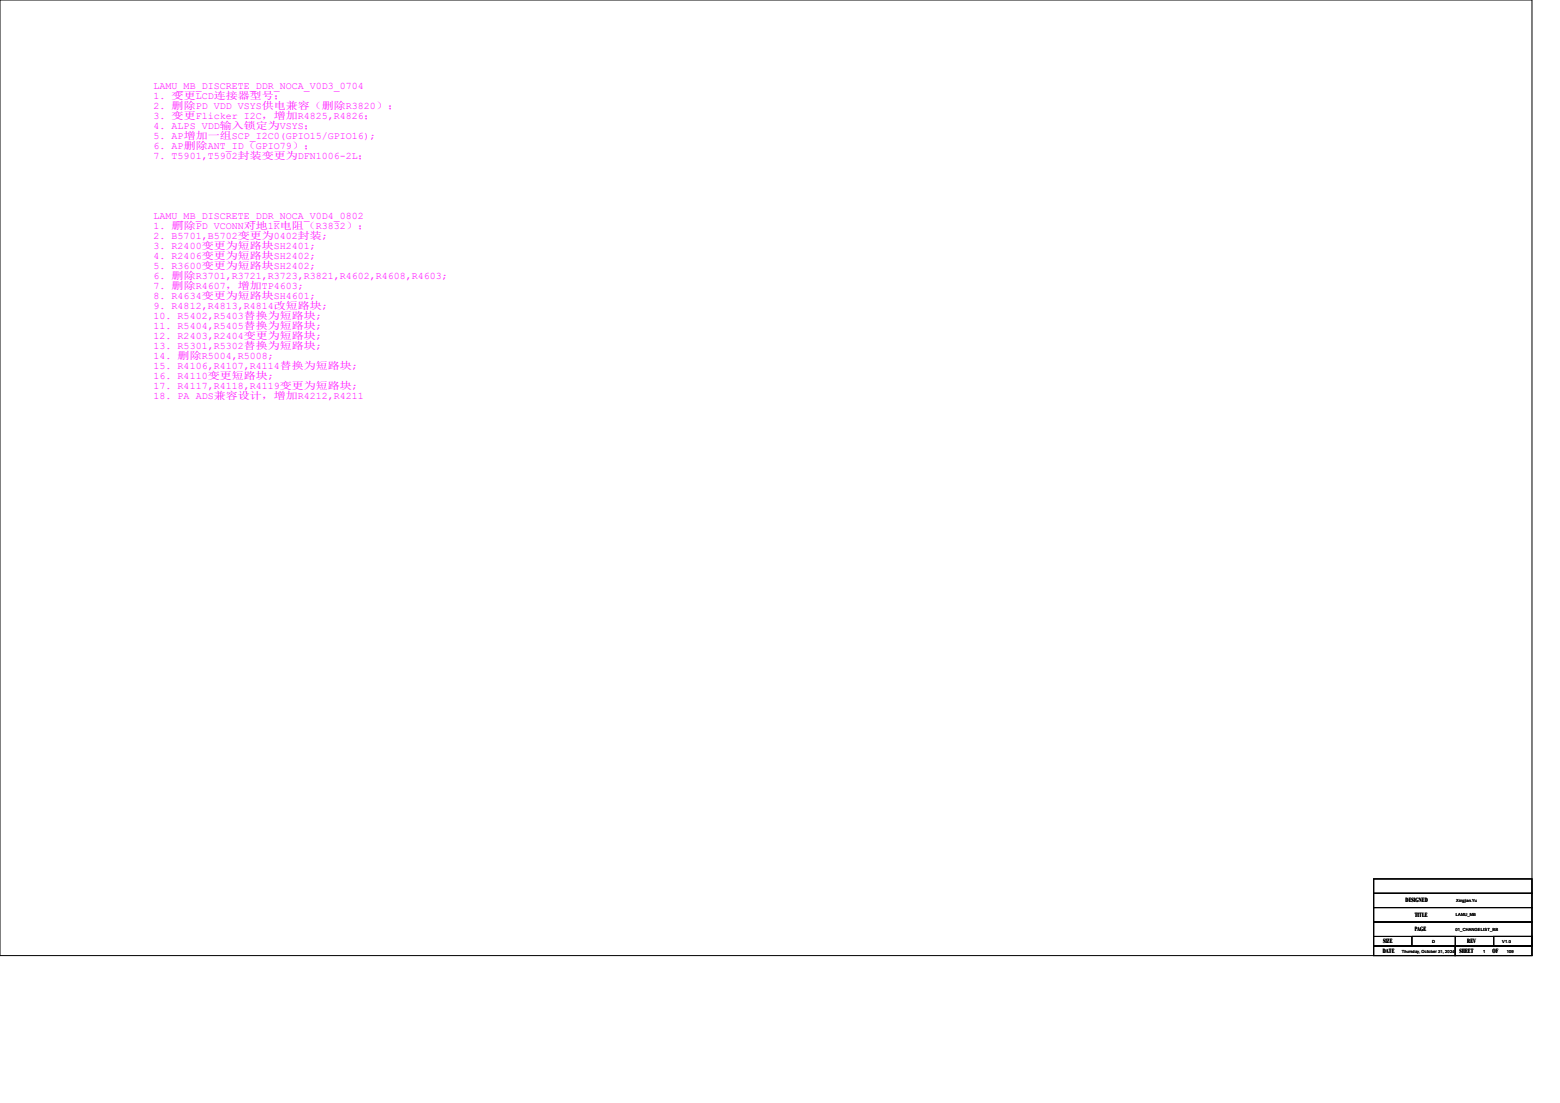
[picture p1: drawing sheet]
<svg xmlns="http://www.w3.org/2000/svg" width="297mm" height="210mm" viewBox="0 0 297 210" stroke-linecap="round" stroke-linejoin="round" font-family="sans-serif">
<defs><g id="words">
<g font-size="1.9" fill="#f0f">
<text x="29.3" y="17">LAMU_MB_DISCRETE_DDR_NOCA_V0D3_0704</text>
<text x="29.3" y="18.9">1. 变更LCD连接器型号；</text>
<text x="29.3" y="20.8">2. 删除PD VDD VSYS供电兼容（删除R3820）；</text>
<text x="29.3" y="22.7">3. 变更Flicker I2C，增加R4825,R4826；</text>
<text x="29.3" y="24.6">4. ALPS VDD输入锁定为VSYS；</text>
<text x="29.3" y="26.5">5. AP增加一组SCP_I2C0(GPIO15/GPIO16);</text>
<text x="29.3" y="28.4">6. AP删除ANT_ID（GPIO79）；</text>
<text x="29.3" y="30.4">7. T5901,T5902封装变更为DFN1006-2L；</text>
<text x="29.3" y="41.7">LAMU_MB_DISCRETE_DDR_NOCA_V0D4_0802</text>
<text x="29.3" y="43.6">1. 删除PD VCONN对地1K电阻（R3832）；</text>
<text x="29.3" y="45.5">2. B5701,B5702变更为0402封装;</text>
<text x="29.3" y="47.4">3. R2400变更为短路块SH2401;</text>
<text x="29.3" y="49.3">4. R2406变更为短路块SH2402;</text>
<text x="29.3" y="51.2">5. R3600变更为短路块SH2402;</text>
<text x="29.3" y="53.1">6. 删除R3701,R3721,R3723,R3821,R4602,R4608,R4603;</text>
<text x="29.3" y="55">7. 删除R4607，增加TP4603;</text>
<text x="29.3" y="56.9">8. R4634变更为短路块SH4601;</text>
<text x="29.3" y="58.8">9. R4812,R4813,R4814改短路块;</text>
<text x="29.3" y="60.7">10. R5402,R5403替换为短路块;</text>
<text x="29.3" y="62.7">11. R5404,R5405替换为短路块;</text>
<text x="29.3" y="64.6">12. R2403,R2404变更为短路块;</text>
<text x="29.3" y="66.5">13. R5301,R5302替换为短路块;</text>
<text x="29.3" y="68.4">14. 删除R5004,R5008;</text>
<text x="29.3" y="70.3">15. R4106,R4107,R4114替换为短路块;</text>
<text x="29.3" y="72.2">16. R4110变更短路块;</text>
<text x="29.3" y="74.1">17. R4117,R4118,R4119变更为短路块;</text>
<text x="29.3" y="76">18. PA ADS兼容设计，增加R4212,R4211</text>
</g>
<g font-size="1.2">
<text x="267.6" y="171.8">DESIGNED</text>
<text x="263.3" y="179.6">SIZE</text>
<text x="269.4" y="174.6">TITLE</text>
<text x="269.4" y="177.3">PAGE</text>
<text x="279.3" y="179.6">REV</text>
<text x="263.3" y="181.4">DATE</text>
<text x="277.9" y="181.4">SHEET</text>
<text x="284.2" y="181.4">OF</text>
</g>
<g font-size=".8">
<text x="277.3" y="171.8">Xingjian.Yu</text>
<text x="272.7" y="179.6">D</text>
<text x="277.1" y="177.2">01_CHANGELIST_BB</text>
<text x="277.2" y="174.5">LAMU_MB</text>
<text x="286" y="179.6">V1.0</text>
<text x="266.9" y="181.4">Thursday, October 31, 2024</text>
<text x="282.4" y="181.4">1</text>
<text x="286.9" y="181.4">109</text>
</g>
</g></defs>
<path d="M0 0h291.7v181.9h-291.7zM261.5 175.6h30.2v2.7h-30.2zM261.5 178.3h30.2v1.8h-30.2zM261.5 170.1h30.2v2.7h-30.2zM261.5 167.3h30.2v2.8h-30.2zM261.5 172.8h30.2v2.8h-30.2zM268.8 178.3h8.3v1.8h-8.3zM284.4 178.3h7.3v1.8h-7.3zM261.5 180.1h15.6v1.8h-15.6zM277.1 180.1h14.6v1.8h-14.6z" fill="none" stroke="#000" stroke-width=".19"/>
<use href="#words"/>
</svg>
